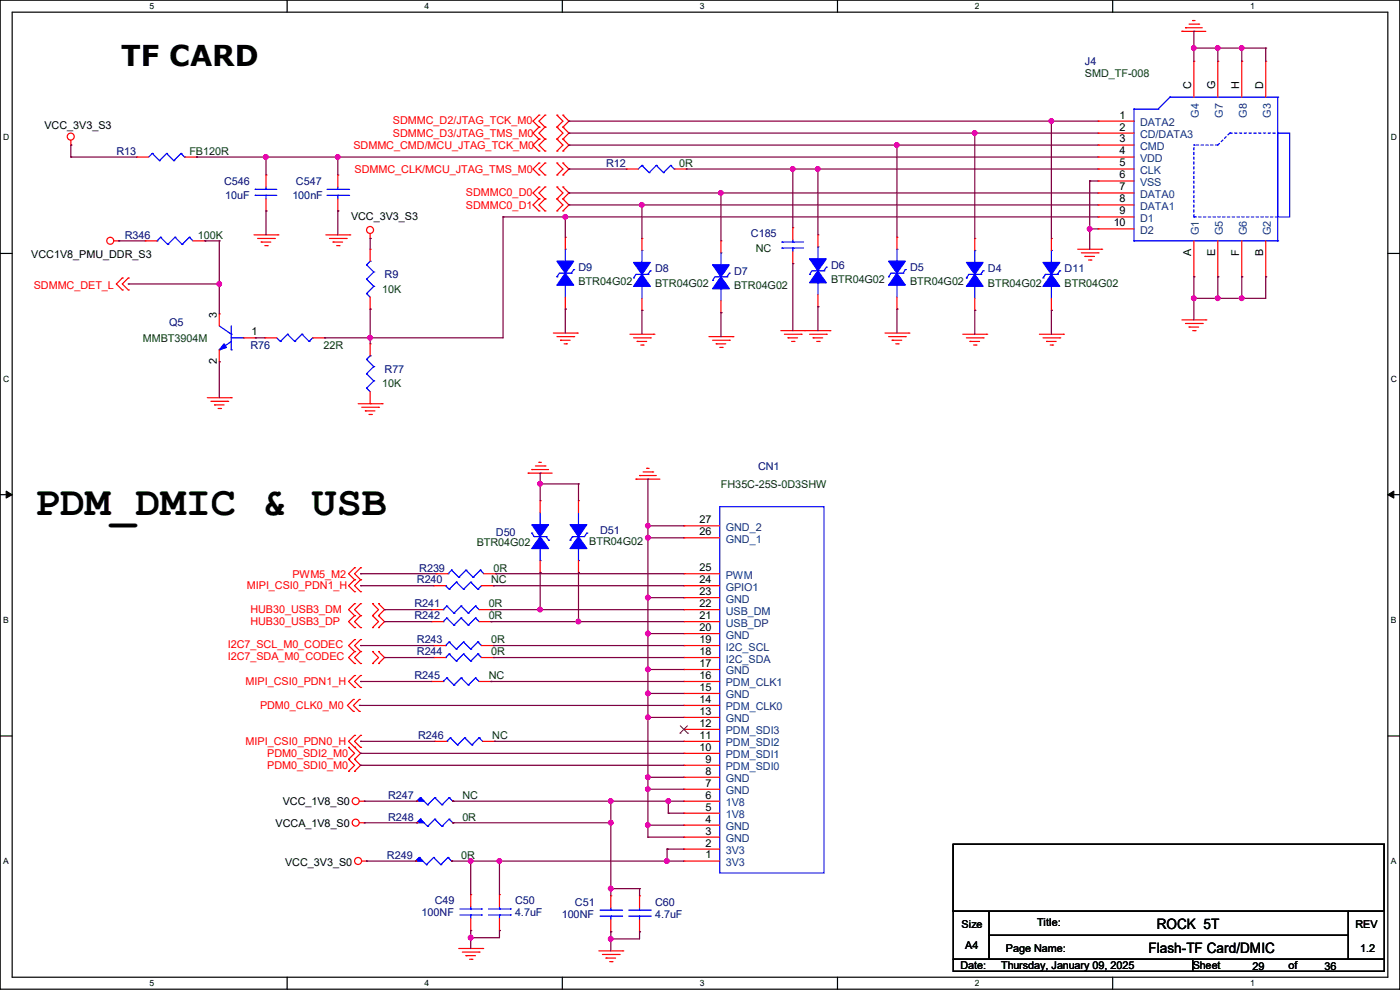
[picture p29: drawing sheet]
<svg xmlns="http://www.w3.org/2000/svg" width="297mm" height="210mm" viewBox="0 0 297 210" stroke-linecap="round" stroke-linejoin="round" font-family="sans-serif">
<defs><g id="words">
<text font-size="8.9" x="7.4" y="109.3">PDM_DMIC &amp; USB</text>
<text font-size="6.1" x="25.7" y="14">TF CARD</text>
<g font-size="3">
<text x="245.4" y="197.1">ROCK 5T</text>
<text x="243.6" y="202.2">Flash-TF Card/DMIC</text>
</g>
<g font-size="2.3" fill="#000080">
<text x="230.2" y="13.8">J4</text>
<text x="24.7" y="32.9">R13</text>
<text x="128.6" y="35.4">R12</text>
<text x="47.5" y="39.2">C546</text>
<text x="62.8" y="39.2">C547</text>
<text x="47.8" y="42.2">10uF</text>
<text x="62" y="42.2">100nF</text>
<text x="26.5" y="50.6">R346</text>
<text x="159.3" y="50.4">C185</text>
<text x="81.6" y="59">R9</text>
<text x="122.7" y="57.5">D9</text>
<text x="139" y="57.7">D8</text>
<text x="155.7" y="58.3">D7</text>
<text x="176.3" y="57">D6</text>
<text x="193.1" y="57.5">D5</text>
<text x="209.6" y="57.7">D4</text>
<text x="225.9" y="57.7">D11</text>
<text x="35.9" y="69.2">Q5</text>
<text x="53.1" y="74">R76</text>
<text x="81.6" y="79.1">R77</text>
<text x="160.8" y="99.7">CN1</text>
<text x="105.2" y="113.6">D50</text>
<text x="127.3" y="113.4">D51</text>
<text x="88.4" y="123.8">R240</text>
<text x="88.9" y="121.2">R239</text>
<text x="87.9" y="128.9">R241</text>
<text x="87.9" y="131.4">R242</text>
<text x="88.4" y="136.5">R243</text>
<text x="88.4" y="139">R244</text>
<text x="87.9" y="144.1">R245</text>
<text x="88.7" y="156.8">R246</text>
<text x="82.3" y="169.5">R247</text>
<text x="82.3" y="174.1">R248</text>
<text x="82.1" y="182.2">R249</text>
<text x="92.2" y="191.9">C49</text>
<text x="109.3" y="191.9">C50</text>
<text x="89.5" y="194.4">100NF</text>
<text x="109.3" y="194.4">4.7uF</text>
<text x="119.2" y="194.6">100NF</text>
<text x="122" y="192.1">C51</text>
<text x="139" y="192.1">C60</text>
<text x="139" y="194.6">4.7uF</text>
</g>
<g font-size="2.3" fill="#004000">
<text x="230.2" y="16.3">SMD_TF-008</text>
<text x="40.2" y="32.9">FB120R</text>
<text x="144.1" y="35.4">0R</text>
<text x="42" y="50.6">100K</text>
<text x="160.3" y="53.4">NC</text>
<text x="81.1" y="62.1">10K</text>
<text x="122.7" y="60.5">BTR04G02</text>
<text x="139" y="60.8">BTR04G02</text>
<text x="155.7" y="61.3">BTR04G02</text>
<text x="176.3" y="60">BTR04G02</text>
<text x="193.1" y="60.5">BTR04G02</text>
<text x="209.6" y="60.8">BTR04G02</text>
<text x="225.9" y="60.8">BTR04G02</text>
<text x="30.3" y="72.5">MMBT3904M</text>
<text x="68.6" y="74">22R</text>
<text x="81.1" y="82.1">10K</text>
<text x="153" y="103.5">FH35C-25S-0D3SHW</text>
<text x="101.1" y="115.9">BTR04G02</text>
<text x="125" y="115.7">BTR04G02</text>
<text x="104.2" y="123.8">NC</text>
<text x="104.7" y="121.2">0R</text>
<text x="103.7" y="128.9">0R</text>
<text x="103.7" y="131.4">0R</text>
<text x="104.2" y="136.5">0R</text>
<text x="104.2" y="139">0R</text>
<text x="103.7" y="144.1">NC</text>
<text x="104.4" y="156.8">NC</text>
<text x="98.1" y="169.5">NC</text>
<text x="98.1" y="174.1">0R</text>
<text x="97.8" y="182.2">0R</text>
</g>
<g font-size="2.3">
<text x="252.7" y="18.8" transform="rotate(-90 252.7 18.8)">C</text>
<text x="257.8" y="18.8" transform="rotate(-90 257.8 18.8)">G</text>
<text x="262.9" y="18.8" transform="rotate(-90 262.9 18.8)">H</text>
<text x="268" y="18.8" transform="rotate(-90 268 18.8)">D</text>
<text x="9.4" y="27.3">VCC_3V3_S3</text>
<text x="237.5" y="27.7">2</text>
<text x="237.5" y="25.1">1</text>
<text x="237.5" y="30.2">3</text>
<text x="237.5" y="32.8">4</text>
<text x="237.5" y="35.3">5</text>
<text x="237.5" y="37.8">6</text>
<text x="237.5" y="40.4">7</text>
<text x="74.5" y="46.6">VCC_3V3_S3</text>
<text x="237.5" y="42.9">8</text>
<text x="237.5" y="45.5">9</text>
<text x="236.3" y="48">10</text>
<text x="6.6" y="54.7">VCC1V8_PMU_DDR_S3</text>
<text x="252.7" y="54.4" transform="rotate(-90 252.7 54.4)">A</text>
<text x="257.8" y="54.4" transform="rotate(-90 257.8 54.4)">E</text>
<text x="262.9" y="54.3" transform="rotate(-90 262.9 54.3)">F</text>
<text x="268" y="54.4" transform="rotate(-90 268 54.4)">B</text>
<text x="46" y="67.4" transform="rotate(-90 46 67.4)">3</text>
<text x="53.4" y="71.1">1</text>
<text x="46" y="77.3" transform="rotate(-90 46 77.3)">2</text>
<text x="148.4" y="113.5">26</text>
<text x="148.4" y="111">27</text>
<text x="148.4" y="123.7">24</text>
<text x="148.4" y="121.2">25</text>
<text x="148.4" y="131.3">21</text>
<text x="148.4" y="128.8">22</text>
<text x="148.4" y="126.2">23</text>
<text x="148.4" y="136.4">19</text>
<text x="148.4" y="133.9">20</text>
<text x="148.4" y="141.5">17</text>
<text x="148.4" y="138.9">18</text>
<text x="148.4" y="149.1">14</text>
<text x="148.4" y="146.6">15</text>
<text x="148.4" y="144">16</text>
<text x="148.4" y="154.2">12</text>
<text x="148.4" y="151.6">13</text>
<text x="148.4" y="159.3">10</text>
<text x="148.4" y="156.7">11</text>
<text x="149.7" y="161.8">9</text>
<text x="149.7" y="166.9">7</text>
<text x="149.7" y="164.3">8</text>
<text x="60" y="170.8">VCC_1V8_S0</text>
<text x="149.7" y="172">5</text>
<text x="149.7" y="169.4">6</text>
<text x="58.5" y="175.3">VCCA_1V8_S0</text>
<text x="149.7" y="179.6">2</text>
<text x="149.7" y="177">3</text>
<text x="149.7" y="174.5">4</text>
<text x="60.5" y="183.7">VCC_3V3_S0</text>
<text x="149.7" y="182.1">1</text>
<text x="204" y="196.9">Size</text>
<text x="220" y="196.4">Title:</text>
<text x="287.6" y="196.9">REV</text>
<text x="204.8" y="201.3">A4</text>
<text x="213.4" y="202">Page Name:</text>
<text x="288.6" y="202">1.2</text>
<text x="203.8" y="205.6">Date:</text>
<text x="212.4" y="205.6">Thursday, January 09, 2025</text>
<text x="253" y="205.6">Sheet</text>
<text x="265.7" y="205.8">29</text>
<text x="273.3" y="205.6">of</text>
<text x="281" y="205.8">36</text>
</g>
<g font-size="2.3" fill="#f00">
<text x="83.4" y="26.2">SDMMC_D2/JTAG_TCK_M0</text>
<text x="83.4" y="29">SDMMC_D3/JTAG_TMS_M0</text>
<text x="75" y="31.6">SDMMC_CMD/MCU_JTAG_TCK_M0</text>
<text x="75.2" y="36.7">SDMMC_CLK/MCU_JTAG_TMS_M0</text>
<text x="98.8" y="41.5">SDMMC0_D0</text>
<text x="98.8" y="44.3">SDMMC0_D1</text>
<text x="7.2" y="61.3">SDMMC_DET_L</text>
<text x="52.4" y="125.1">MIPI_CSI0_PDN1_H</text>
<text x="62" y="122.5">PWM5_M2</text>
<text x="53.1" y="130.1">HUB30_USB3_DM</text>
<text x="48.3" y="137.5">I2C7_SCL_M0_CODEC</text>
<text x="53.1" y="132.7">HUB30_USB3_DP</text>
<text x="48.3" y="140">I2C7_SDA_M0_CODEC</text>
<text x="52.1" y="145.4">MIPI_CSI0_PDN1_H</text>
<text x="55.2" y="150.5">PDM0_CLK0_M0</text>
<text x="52.1" y="158.1">MIPI_CSI0_PDN0_H</text>
<text x="56.7" y="160.6">PDM0_SDI2_M0</text>
<text x="56.7" y="163.2">PDM0_SDI0_M0</text>
</g>
<g font-size="2.3" fill="#004080">
<text x="241.9" y="29.3">CD/DATA3</text>
<text x="241.9" y="26.8">DATA2</text>
<text x="254.3" y="24.9" transform="rotate(-90 254.3 24.9)">G4</text>
<text x="259.4" y="24.9" transform="rotate(-90 259.4 24.9)">G7</text>
<text x="264.5" y="24.9" transform="rotate(-90 264.5 24.9)">G8</text>
<text x="269.6" y="24.9" transform="rotate(-90 269.6 24.9)">G3</text>
<text x="241.9" y="31.8">CMD</text>
<text x="241.9" y="34.4">VDD</text>
<text x="241.9" y="36.9">CLK</text>
<text x="241.9" y="39.5">VSS</text>
<text x="241.9" y="42">DATA0</text>
<text x="241.9" y="44.5">DATA1</text>
<text x="241.9" y="47.1">D1</text>
<text x="241.9" y="49.6">D2</text>
<text x="254.3" y="49.8" transform="rotate(-90 254.3 49.8)">G1</text>
<text x="259.4" y="49.8" transform="rotate(-90 259.4 49.8)">G5</text>
<text x="264.5" y="49.8" transform="rotate(-90 264.5 49.8)">G6</text>
<text x="269.6" y="49.8" transform="rotate(-90 269.6 49.8)">G2</text>
<text x="154" y="112.6">GND_2</text>
<text x="154" y="115.1">GND_1</text>
<text x="154" y="125.3">GPIO1</text>
<text x="154" y="122.8">PWM</text>
<text x="154" y="130.4">USB_DM</text>
<text x="154" y="127.8">GND</text>
<text x="154" y="135.5">GND</text>
<text x="154" y="132.9">USB_DP</text>
<text x="154" y="143.1">GND</text>
<text x="154" y="140.5">I2C_SDA</text>
<text x="154" y="138">I2C_SCL</text>
<text x="154" y="148.2">GND</text>
<text x="154" y="145.6">PDM_CLK1</text>
<text x="154" y="155.8">PDM_SDI3</text>
<text x="154" y="153.2">GND</text>
<text x="154" y="150.7">PDM_CLK0</text>
<text x="154" y="160.9">PDM_SDI1</text>
<text x="154" y="158.3">PDM_SDI2</text>
<text x="154" y="165.9">GND</text>
<text x="154" y="163.4">PDM_SDI0</text>
<text x="154" y="173.6">1V8</text>
<text x="154" y="171">1V8</text>
<text x="154" y="168.5">GND</text>
<text x="154" y="178.6">GND</text>
<text x="154" y="176.1">GND</text>
<text x="154" y="183.7">3V3</text>
<text x="154" y="181.2">3V3</text>
</g>
<g font-size="1.8">
<text x="31.7" y="1.9">5</text>
<text x="90.1" y="1.9">4</text>
<text x="148.5" y="1.9">3</text>
<text x="206.8" y="1.9">2</text>
<text x="265.2" y="1.9">1</text>
<text x=".7" y="29.8">D</text>
<text x="295.1" y="29.8">D</text>
<text x=".7" y="80.9">C</text>
<text x="295.1" y="80.9">C</text>
<text x=".7" y="132.1">B</text>
<text x="295.1" y="132.1">B</text>
<text x=".7" y="183.3">A</text>
<text x="295.1" y="183.3">A</text>
<text x="31.7" y="209.2">5</text>
<text x="90.1" y="209.2">4</text>
<text x="148.5" y="209.2">3</text>
<text x="206.8" y="209.2">2</text>
<text x="265.2" y="209.2">1</text>
</g>
</g></defs>
<path d="M0 0h297v209.8h-297zM2.6 2.6h291.8v204.7h-291.8z" fill="none" stroke="#000" stroke-width=".25"/>
<g fill="#fff">
<path d="M31.7 .3h1v2h-1z"/>
<path d="M31.7 207.6h1v1.9h-1z"/>
</g>
<path d="M60.9 0v2.6M60.9 207.3v2.5" fill="none" stroke="#000" stroke-width=".25"/>
<g fill="#fff">
<path d="M90.1 .3h1v2h-1z"/>
<path d="M90.1 207.6h1v1.9h-1z"/>
</g>
<path d="M119.3 0v2.6M119.3 207.3v2.5" fill="none" stroke="#000" stroke-width=".25"/>
<g fill="#fff">
<path d="M148.5 .3h.9v2h-.9z"/>
<path d="M148.5 207.6h.9v1.9h-.9z"/>
</g>
<path d="M177.7 0v2.6M177.7 207.3v2.5" fill="none" stroke="#000" stroke-width=".25"/>
<g fill="#fff">
<path d="M206.8 .3h1v2h-1z"/>
<path d="M206.8 207.6h1v1.9h-1z"/>
</g>
<path d="M236.1 0v2.6M236.1 207.3v2.5" fill="none" stroke="#000" stroke-width=".25"/>
<g fill="#fff">
<path d="M265.2 .3h1v2h-1z"/>
<path d="M265.2 207.6h1v1.9h-1z"/>
<path d="M.7 28.2h1.2v1.9h-1.2z"/>
<path d="M295.1 28.2h1.2v1.9h-1.2z"/>
<path d="M.7 79.3h1.2v2h-1.2z"/>
<path d="M295.1 79.3h1.2v2h-1.2z"/>
</g>
<path d="M0 53.8h2.6M294.4 53.8h2.6" fill="none" stroke="#000" stroke-width=".25"/>
<g fill="#fff">
<path d="M.7 130.5h1.2v2h-1.2z"/>
<path d="M295.1 130.5h1.1v2h-1.1z"/>
</g>
<path d="M0 104.9h2.6M294.4 104.9h2.6" fill="none" stroke="#000" stroke-width=".25"/>
<path d="M1.3 104.2l1.3 .7-1.3 .8zM294.4 104.9l1.3-.7v1.5z" fill="#000" stroke="#000" stroke-width=".21"/>
<g fill="#fff">
<path d="M.7 181.7h1.2v2h-1.2z"/>
<path d="M295.1 181.7h1.1v2h-1.1z"/>
</g>
<path d="M0 156.1h2.6M294.4 156.1h2.6M202.2 179.1h91.5v14.2h-91.5zM202.2 193.3h7.6v10.2h-7.6zM209.8 193.3h76.2v5.1h-76.2zM209.8 198.4h76.2v5.1h-76.2zM286 193.3h7.7v10.2h-7.7zM202.2 203.5h50.8v2.5h-50.8zM253 203.5h40.7v2.5h-40.7z" fill="none" stroke="#000" stroke-width=".25"/>
<g fill="none" stroke="#f00" stroke-width=".25">
<path d="M250.7 6.6h.1M250.7 6.6h5.1M251.5 5.9h.1M251.5 5.9h3.6M252.3 5.1h2M253 4.4h.1M253 4.4h.5M253.3 13h.1M253.3 13v7.6M254.3 5.1h.1M258.4 13h.1M258.4 13v7.6"/>
<path d="M263.4 13h.1M263.4 13v7.6M268.5 13h.1M268.5 13v7.6M15 30.8h.1M15 29.8v1M29 33.3h.1M29 33.3h2.5M39.2 33.3h2.5M41.7 33.3h.1M56.4 37.1h.1M56.4 37.1v2.6"/>
<path d="M71.7 37.1h.1M71.7 37.1v2.6M114.3 27h.1M114.3 24.4h.1M114.3 29.5h.1M114.3 32h.1M114.3 37.1h.1M114.3 34.6h.1M114.3 39.7h.1M114.3 24.4l-1.2 1.3 1.2 1.3M114.3 34.6l-1.2 1.3 1.2 1.2M114.3 27l-1.2 1.2 1.2 1.3"/>
<path d="M114.3 29.5l-1.2 1.3 1.2 1.2M114.3 39.7l-1.2 1.2 1.2 1.3M115.6 27h.1M115.6 24.4h.1M115.6 29.5h.1M115.6 32h.1M115.6 37.1h.1M115.6 34.6h.1M115.6 39.7h.1M115.6 29.5l-1.3 1.3 1.3 1.2M115.6 24.4l-1.3 1.3 1.3 1.3M115.6 27l-1.3 1.2 1.3 1.3"/>
<path d="M115.6 34.6l-1.3 1.3 1.3 1.2M115.6 39.7l-1.3 1.2 1.3 1.3M118.2 27h.1M118.2 24.4h.1M118.2 29.5h.1M118.2 32h.1M118.2 37.1h.1M118.2 34.6h.1M118.2 39.7h.1M118.2 24.4l1.2 1.3-1.2 1.3M118.2 29.5l1.2 1.3-1.2 1.2M118.2 27l1.2 1.2-1.2 1.3"/>
<path d="M118.2 34.6l1.2 1.3-1.2 1.2M118.2 39.7l1.2 1.2-1.2 1.3M119.4 24.4h.1M119.4 27h.1M119.4 29.5h.1M119.4 32h.1M119.4 34.6h.1M119.4 37.1h.1M119.4 39.7h.1M119.4 24.4l1.3 1.3-1.3 1.3M119.4 27l1.3 1.2-1.3 1.3M119.4 34.6l1.3 1.3-1.3 1.2"/>
<path d="M119.4 29.5l1.3 1.3-1.3 1.2M119.4 39.7l1.3 1.2-1.3 1.3M132.9 35.9h.1M132.9 35.9h2.5M143 35.9h2.6M145.6 35.9h.1M233 28.2h.1M233 30.8h.1M233 33.3h.1M233 35.9h.1M233 38.4h.1M233 25.7h.1"/>
<path d="M233 28.2h7.6M233 30.8h7.6M233 33.3h7.6M233 35.9h7.6M233 38.4h7.6M233 25.7h7.6M24.2 51.1h1M25.2 51.1h.1M26 59h.1M26 59l-1.3 1.2 1.3 1.3M27.2 59h.1M27.2 59l-1.2 1.2 1.2 1.3"/>
<path d="M30.8 51.1h.1M30.8 51.1h2.5M40.9 51.1h2.6M43.5 51.1h.1M53.9 49.8h5.1M54.7 50.6h3.5M55.4 51.4h.1M55.4 51.4h2M56.2 52.1h.5M56.4 44.7h.1M56.4 42.2v2.5M56.7 52.1h.1"/>
<path d="M58.2 50.6h.1M59 49.8h.1M69.1 49.8h5.1M69.9 50.6h3.5M70.7 51.4h.1M70.7 51.4h2M71.4 52.1h.5M71.7 44.7h.1M71.7 42.2v2.5M71.9 52.1h.1M73.4 50.6h.1M74.2 49.8h.1"/>
<path d="M78.5 50.6h.1M78.5 52.9h.1M78.5 49.6v1M78.5 52.9v2.5M114.3 42.2h.1M114.3 44.7h.1M114.3 42.2l-1.2 1.3 1.2 1.2M115.6 42.2h.1M115.6 44.7h.1M115.6 42.2l-1.3 1.3 1.3 1.2M118.2 42.2h.1M118.2 44.7h.1"/>
<path d="M118.2 42.2l1.2 1.3-1.2 1.2M119.4 42.2h.1M119.4 44.7h.1M119.4 42.2l1.3 1.3-1.3 1.2M119.9 50.3h.1M119.9 50.3v2.6M136.2 50.6h.1M136.2 50.6v2.5M153 51.1h.1M153 51.1v2.5M168.2 48.3h.1M168.2 55.9h.1"/>
<path d="M168.2 48.3v2.5M168.2 53.4v2.5M173.5 49.8h.1M173.5 49.8v2.6M190.3 50.3h.1M190.3 50.3v2.6M206.8 50.6h.1M206.8 50.6v2.5M223.1 50.6h.1M223.1 50.6v2.5M228.6 52.9h5.1M229.4 53.6h3.6"/>
<path d="M230.2 54.4h.1M230.2 54.4h2M230.9 55.2h.5M231.4 55.2h.1M233 53.6h.1M233 40.9h.1M233 43.5h.1M233 46h.1M233 48.6h.1M233 40.9h7.6M233 43.5h7.6M233 46h7.6"/>
<path d="M233 48.6h7.6M233.7 52.9h.1M253.3 58.7h.1M253.3 51.1v7.6M258.4 58.7h.1M258.4 51.1v7.6M263.4 58.7h.1M263.4 51.1v7.6M268.5 58.7h.1M268.5 51.1v7.6M26 61.5h.1M27.2 61.5h.1"/>
<path d="M46.5 76.8h.1M46.5 66.6h.1M46.5 66.6v2.5M46.5 74.2v2.6M51.6 71.7h2.5M54.1 71.7h.1M56.2 71.7h.1M56.2 71.7h2.5M66.3 71.7h2.6M68.9 71.7h.1M78.5 65.6h.1M78.5 72.9h.1"/>
<path d="M78.5 63v2.6M78.5 72.9v2.6M117.4 70.7h5.1M118.2 71.4h3.5M118.9 72.2h.1M118.9 72.2h2M119.7 72.9h.5M119.9 65.6h.1M119.9 63v2.6M120.2 72.9h.1M121.7 71.4h.1M122.5 70.7h.1"/>
<path d="M133.6 70.9h5.1M134.4 71.7h3.6M135.2 72.4h.1M135.2 72.4h2M135.9 73.2h.5M136.2 65.8h.1M136.2 63.3v2.5M136.4 73.2h.1M138 71.7h.1M138.7 70.9h.1M150.4 71.4h5.1M151.2 72.2h3.5"/>
<path d="M151.9 72.9h.1M151.9 72.9h2.1M152.7 73.7h.5M153 66.3h.1M153 63.8v2.5M153.2 73.7h.1M154.7 72.2h.1M155.5 71.4h.1M165.7 70.1h5M166.4 70.9h3.6M167.2 71.7h.1M167.2 71.7h2"/>
<path d="M167.9 72.4h.5M168.4 72.4h.1M170 70.9h.1M170.7 70.1h.1M171 70.1h5.1M171.7 70.9h3.6M172.5 71.7h.1M172.5 71.7h2M173.3 72.4h.5M173.5 65.1h.1M173.5 62.5v2.6M173.8 72.4h.1"/>
<path d="M175.3 70.9h.1M176.1 70.1h.1M187.7 70.7h5.1M188.5 71.4h3.6M189.3 72.2h.1M189.3 72.2h2M190 72.9h.5M190.3 65.6h.1M190.3 63v2.6M190.5 72.9h.1M192.1 71.4h.1M192.8 70.7h.1"/>
<path d="M204.3 70.9h5M205 71.7h3.6M205.8 72.4h.1M205.8 72.4h2M206.5 73.2h.6M206.8 65.8h.1M206.8 63.3v2.5M207.1 73.2h.1M208.6 71.7h.1M209.3 70.9h.1M220.5 70.9h5.1M221.3 71.7h3.5"/>
<path d="M222 72.4h.1M222 72.4h2.1M222.8 73.2h.5M223.1 65.8h.1M223.1 63.3v2.5M223.3 73.2h.1M224.8 71.7h.1M225.6 70.9h.1M250.7 67.9h5.1M251.5 68.6h3.6M252.3 69.4h.1M252.3 69.4h2"/>
<path d="M253 70.1h.5M253.5 70.1h.1M255.1 68.6h.1M255.8 67.9h.1M44 84.4h5.1M44.7 85.1h3.6M45.5 85.9h.1M45.5 85.9h2M46.3 86.7h.5M46.8 86.7h.1M48.3 85.1h.1M49.1 84.4h.1"/>
<path d="M76 85.6h5.1M76.8 86.4h3.5M77.5 87.2h.1M77.5 87.2h2M78.3 87.9h.5M78.5 85.6h.1M78.5 83.1v2.5M78.8 87.9h.1M80.3 86.4h.1M81.1 85.6h.1M112.8 99.6h.1M112.8 99.6h3.6"/>
<path d="M113.6 98.8h2M114.3 98.1h.1M114.3 98.1h.6M115.6 98.8h.1M137.2 99.4h.1M137.2 99.4h.5M112.1 100.4h.1M112.1 100.4h5M114.6 106.2h.1M114.6 106.2v2.6M114.6 118.9v2.6M122.7 106.2h.1"/>
<path d="M122.7 106.2v2.6M122.7 118.9v2.6M134.9 101.6h.1M134.9 101.6h5.1M135.7 100.9h.1M135.7 100.9h3.5M136.4 100.1h2.1M138.5 100.1h.1M145.1 114.1h.1M145.1 111.5h.1M145.1 114.1h7.6M145.1 111.5h7.6"/>
<path d="M75.2 123h.1M75.2 120.4h.1M75.2 125.5h.1M75.2 138.2h.1M75.2 135.7h.1M75.2 130.6h.1M75.2 133.1h.1M75.2 128.1h.1M75.2 120.4l-1.2 1.3 1.2 1.3M75.2 123l-1.2 1.2 1.2 1.3M75.2 135.7l-1.2 1.2 1.2 1.3M75.2 130.6l-1.2 1.3 1.2 1.2"/>
<path d="M75.2 138.2l-1.2 1.3 1.2 1.3M75.2 128.1l-1.2 1.2 1.2 1.3M76.5 123h.1M76.5 120.4h.1M76.5 125.5h.1M76.5 138.2h.1M76.5 135.7h.1M76.5 130.6h.1M76.5 133.1h.1M76.5 128.1h.1M76.5 120.4l-1.3 1.3 1.3 1.3M76.5 123l-1.3 1.2 1.3 1.3"/>
<path d="M76.5 135.7l-1.3 1.2 1.3 1.3M76.5 138.2l-1.3 1.3 1.3 1.3M76.5 130.6l-1.3 1.3 1.3 1.2M76.5 128.1l-1.3 1.2 1.3 1.3M79 138.2h.1M79 130.6h.1M79 133.1h.1M79 128.1h.1M79 128.1l1.3 1.2-1.3 1.3M79 130.6l1.3 1.3-1.3 1.2M79 138.2l1.3 1.3-1.3 1.3M80.3 138.2h.1"/>
<path d="M80.3 133.1h.1M80.3 130.6h.1M80.3 128.1h.1M80.3 130.6l1.3 1.3-1.3 1.2M80.3 128.1l1.3 1.2-1.3 1.3M80.3 138.2l1.3 1.3-1.3 1.3M91.5 129.3h.1M91.5 131.9h.1M91.5 129.3h2.5M91.5 131.9h2.5M92 124.2h.1M92 136.9h.1"/>
<path d="M92 139.5h.1M92 124.2h2.5M92 136.9h2.5M92 139.5h2.5M92.5 121.7h.1M92.5 121.7h2.5M101.6 129.3h2.6M101.6 131.9h2.6M102.2 124.2h2.5M102.2 136.9h2.5M102.2 139.5h2.5M102.7 121.7h2.5"/>
<path d="M104.2 129.3h.1M104.2 131.9h.1M104.7 124.2h.1M104.7 136.9h.1M104.7 139.5h.1M105.2 121.7h.1M114.6 121.5h.1M122.7 121.5h.1M145.1 139.5h.1M145.1 136.9h.1M145.1 124.2h.1M145.1 121.7h.1"/>
<path d="M145.1 134.4h.1M145.1 131.9h.1M145.1 129.3h.1M145.1 126.8h.1M145.1 129.3h7.6M145.1 121.7h7.6M145.1 124.2h7.6M145.1 136.9h7.6M145.1 139.5h7.6M145.1 134.4h7.6M145.1 131.9h7.6M145.1 126.8h7.6"/>
<path d="M74 158.5h.1M74 158.5l1.2 1.3-1.2 1.3M75 150.9h.1M75 148.4h.1M75 148.4l-1.3 1.2 1.3 1.3M75.2 140.8h.1M75.2 145.8h.1M75.2 143.3h.1M75.2 158.5h.1M75.2 156h.1M75.2 143.3l-1.2 1.3 1.2 1.2M75.2 156l-1.2 1.3 2.5 2.5-1.3 1.3"/>
<path d="M76.2 150.9h.1M76.2 148.4h.1M76.2 148.4l-1.2 1.2 1.2 1.3M76.5 140.8h.1M76.5 145.8h.1M76.5 143.3h.1M76.5 158.5h.1M76.5 156h.1M76.5 143.3l-1.3 1.3 1.3 1.2M76.5 156l-1.3 1.3 1.3 1.2M79 140.8h.1M80.3 140.8h.1"/>
<path d="M91.5 144.6h.1M91.5 144.6h2.5M92.2 157.3h.1M92.2 157.3h2.6M101.6 144.6h2.6M102.4 157.3h2.5M104.2 144.6h.1M104.9 157.3h.1M145.1 159.8h.1M145.1 157.3h.1M145.1 154.7h.1M145.1 152.2h.1"/>
<path d="M145.1 149.6h.1M145.1 147.1h.1M145.1 144.6h.1M145.1 142h.1M145.1 159.8h7.6M145.1 157.3h7.6M145.1 154.7h7.6M145.1 152.2h7.6M145.1 149.6h7.6M145.1 147.1h7.6M145.1 144.6h7.6M145.1 142h7.6"/>
<path d="M74 163.6h.1M74 161.1h.1M74 161.1l1.2 1.2-1.2 1.3M75.2 161.1h.1M75.2 163.6h.1M75.2 161.1l1.3 1.2-1.3 1.3M76.2 170h1.1M76.2 174.5h1.1M77.3 170h.1M77.3 174.5h.1M88.4 170h.1M88.4 174.5h.1"/>
<path d="M96.1 170h.1M96.1 174.5h.1M145.1 177.6h.1M145.1 175h.1M145.1 172.5h.1M145.1 170h.1M145.1 167.4h.1M145.1 164.9h.1M145.1 162.3h.1M145.1 170h7.6M145.1 177.6h7.6M145.1 175h7.6"/>
<path d="M145.1 172.5h7.6M145.1 167.4h7.6M145.1 164.9h7.6M145.1 162.3h7.6M76.8 182.7h1M77.8 182.7h.1M88.2 182.7h.1M95.8 182.7h.1M99.9 189.8h.1M99.9 197.4h.1M99.9 189.8v2.5M99.9 194.9v2.5"/>
<path d="M106 189.8h.1M106 197.4h.1M106 189.8v2.5M106 194.9v2.5M129.6 190h.1M129.6 197.7h.1M129.6 190v2.6M129.6 195.1v2.6M135.7 190h.1M135.7 197.7h.1M135.7 190v2.6M135.7 195.1v2.6"/>
<path d="M145.1 182.7h.1M145.1 180.1h.1M145.1 182.7h7.6M145.1 180.1h7.6M97.3 201.2h5.1M98.1 202h3.5M98.8 202.7h.1M98.8 202.7h2.1M99.6 203.5h.5M100.1 203.5h.1M101.6 202h.1M102.4 201.2h.1"/>
<path d="M127 201.7h5.1M127.8 202.5h3.6M128.6 203.2h.1M128.6 203.2h2M129.3 204h.5M129.8 204h.1M131.4 202.5h.1M132.1 201.7h.1"/>
<circle cx="15" cy="29" r=".74"/>
<circle cx="23.4" cy="51.1" r=".74"/>
<circle cx="78.5" cy="48.8" r=".74"/>
<circle cx="75.5" cy="174.5" r=".74"/>
<circle cx="75.5" cy="169.9" r=".74"/>
<circle cx="76" cy="182.6" r=".74"/>
</g>
<g fill="none" stroke="#00f" stroke-width=".25">
<path d="M32.3 32.6h.1M32.3 32.6l-.8 .7M32.3 32.6l1.5 1.5M33.8 34.1h.1M35.3 32.6h.1M35.3 32.6l-1.5 1.5M35.3 32.6l1.6 1.5M36.9 34.1h.1M38.4 32.6h.1M38.4 32.6l-1.5 1.5M38.4 32.6l.8 .7M39.2 33.3h.1"/>
<path d="M56.4 39.7v.5M71.7 39.7v.5M136.2 35.1h.1M136.2 35.1l-.8 .8M136.2 35.1l1.5 1.5M137.7 36.6h.1M139.2 35.1h.1M139.2 35.1l-1.5 1.5M139.2 35.1l1.6 1.5M140.8 36.6h.1M142.3 35.1h.1M142.3 35.1l-1.5 1.5"/>
<path d="M142.3 35.1l.7 .8M143 35.9h.1M240.6 23.2h.1M240.6 23.2v27.9M240.6 23.2h5.1M245.7 23.2h.1M248.2 20.6h.1M248.2 20.6h22.9M248.2 20.6l-2.5 2.6M271.1 28.2h2.5v17.8h-2.5zM271.1 20.6h.1M271.1 20.6v30.5"/>
<path d="M33.3 51.1h.1M34.1 50.3h.1M34.1 50.3l1.5 1.6M34.1 50.3l-.8 .8M35.6 51.9h.1M37.1 50.3h.1M37.1 50.3l1.6 1.6M37.1 50.3l-1.5 1.6M38.7 51.9h.1M40.2 50.3h.1M40.2 50.3l.7 .8M40.2 50.3l-1.5 1.6"/>
<path d="M54.1 41.4h.1M54.1 40.2h.1M54.1 41.4h4.6M54.1 40.2h4.6M56.4 40.2h.1M56.4 41.4h.1M56.4 41.4v.8M69.4 41.4h4.6M69.4 40.2h4.6M71.7 40.2h.1M71.7 41.4h.1M71.7 41.4v.8"/>
<path d="M74 41.4h.1M74 40.2h.1M77.8 59.2h.1M77.8 56.2h.1M77.8 59.2l1.5 1.5M77.8 56.2l1.5 1.5M78.5 55.4h.1M78.5 55.4l-.7 .8M79.3 57.7h.1M79.3 57.7l-1.5 1.5M118.2 58.7h.1M119.9 52.9h.1"/>
<path d="M119.9 52.9v2.5M121.2 58h.1M121.2 58h-2.5l-.5 .7M121.7 57.2h.1M121.7 57.2l-.5 .8M134.4 59h.1M136.2 53.1h.1M136.2 53.1v2.6M137.5 58.2h.1M137.5 58.2h-2.6l-.5 .8M138 57.4h.1M138 57.4l-.5 .8"/>
<path d="M151.2 59.5h.1M153 53.6h.1M153 53.6v2.6M154.2 58.7h.1M154.2 58.7h-2.5l-.5 .8M154.7 58h.1M154.7 58l-.5 .7M165.9 52.6h.1M165.9 51.4h.1M165.9 52.6h4.6M165.9 51.4h4.6M168.2 51.4h.1"/>
<path d="M168.2 52.6h.1M168.2 50.8v.6M168.2 52.6v.8M171.7 58.2h.1M173.5 60h.1M173.5 52.4h.1M173.5 52.4v2.5M173.5 60v2.5M174.8 57.4h.1M174.8 57.4h-2.5l-.6 .8M175.3 56.7h.1M175.3 56.7l-.5 .7"/>
<path d="M188.5 58.7h.1M190.3 52.9h.1M190.3 52.9v2.5M191.6 58h.1M191.6 58h-2.6l-.5 .7M192.1 57.2h.1M192.1 57.2l-.5 .8M205 59h.1M206.8 53.1h.1M206.8 53.1v2.6M208.1 58.2h.1M208.1 58.2h-2.6l-.5 .8"/>
<path d="M208.6 57.4h.1M208.6 57.4l-.5 .8M221.3 59h.1M223.1 53.1h.1M223.1 53.1v2.6M224.3 58.2h.1M224.3 58.2h-2.5l-.5 .8M224.8 57.4h.1M224.8 57.4l-.5 .8M240.6 51.1h.1M240.6 51.1h30.5M271.1 51.1h.1"/>
<path d="M46.5 74.2h.1M46.5 69.1l2.6 1.8M49.1 70.9h.1M49.1 74.2h.1M49.1 72.4l-2.6 1.8M49.1 69.1v5.1M49.1 71.7h2.5M51.6 71.7h.1M58.7 71.7l.8 .7M59.5 72.4h.1M61 70.9h.1M61 70.9l-1.5 1.5"/>
<path d="M61 70.9l1.5 1.5M62.5 72.4h.1M64.1 70.9h.1M64.1 70.9l-1.6 1.5M64.1 70.9l1.5 1.5M65.6 72.4h.1M66.3 71.7h.1M66.3 71.7l-.7 .7M77.8 62.3h.1M77.8 79.3h.1M77.8 76.2h.1M77.8 62.3l.7 .7"/>
<path d="M77.8 79.3l1.5 1.5M77.8 76.2l1.5 1.6M78.5 75.5h.1M78.5 75.5l-.7 .7M79.3 60.7h.1M79.3 77.8h.1M79.3 60.7l-1.5 1.6M79.3 77.8l-1.5 1.5M119.9 60.5h.1M119.9 60.5v2.5M136.2 60.7h.1M136.2 60.7v2.6"/>
<path d="M153 61.3h.1M153 61.3v2.5M190.3 60.5h.1M190.3 60.5v2.5M206.8 60.7h.1M206.8 60.7v2.6M223.1 60.7h.1M223.1 60.7v2.6M77.8 82.3h.1M77.8 82.3l.7 .8M79.3 80.8h.1M79.3 80.8l-1.5 1.5"/>
<path d="M112.8 113.1h.1M112.8 113.1l.5 .7h2.6M114.6 111.3h.1M114.6 118.9h.1M114.6 108.8v2.5M114.6 116.4v2.5M115.9 113.8h.1M115.9 113.8l.5 .8M116.4 114.6h.1M120.9 114.6h.1M121.5 113.8h.1M121.5 113.8l-.6 .8"/>
<path d="M122.7 111.3h.1M122.7 118.9h.1M122.7 108.8v2.5M122.7 116.4v2.5M124.5 113.1h.1M124.5 113.1l-.5 .7h-2.5M152.7 107.5h22.1v77.7h-22.1zM94 129.3h.1M94 131.9h.1M94.5 124.2h.1M94.5 136.9h.1M94.5 139.5h.1"/>
<path d="M94.5 124.2l.8 .8M94.8 128.6h.1M94.8 131.1h.1M94.8 128.6l1.5 1.5M94.8 128.6l-.8 .7M94.8 131.1l1.5 1.5M94.8 131.1l-.8 .8M95 121.7h.1M95.3 125h.1M95.3 136.2h.1M95.3 138.7h.1M95.3 136.2l1.5 1.5"/>
<path d="M95.3 136.2l-.8 .7M95.3 138.7l1.5 1.6M95.3 138.7l-.8 .8M95.8 120.9h.1M95.8 120.9l1.5 1.6M95.8 120.9l-.8 .8M96.3 130.1h.1M96.3 132.6h.1M96.8 123.5h.1M96.8 137.7h.1M96.8 123.5l1.5 1.5M96.8 123.5l-1.5 1.5"/>
<path d="M97.3 122.5h.1M97.8 128.6h.1M97.8 131.1h.1M97.8 128.6l1.6 1.5M97.8 128.6l-1.5 1.5M97.8 131.1l1.6 1.5M97.8 131.1l-1.5 1.5M98.3 125h.1M98.3 136.2h.1M98.3 138.7h.1M98.3 136.2l1.6 1.5M98.3 136.2l-1.5 1.5"/>
<path d="M98.3 138.7l1.6 1.6M98.3 138.7l-1.5 1.6M98.8 120.9h.1M98.8 120.9l1.6 1.6M98.8 120.9l-1.5 1.6M99.4 130.1h.1M99.4 132.6h.1M99.9 123.5h.1M99.9 137.7h.1M99.9 123.5l-1.6 1.5M99.9 123.5l1.5 1.5M100.4 122.5h.1"/>
<path d="M100.9 128.6h.1M100.9 131.1h.1M100.9 128.6l.7 .7M100.9 128.6l-1.5 1.5M100.9 131.1l.7 .8M100.9 131.1l-1.5 1.5M101.4 125h.1M101.4 136.2h.1M101.4 138.7h.1M101.4 136.2l.8 .7M101.4 136.2l-1.5 1.5M101.4 138.7l.8 .8"/>
<path d="M101.4 138.7l-1.5 1.6M101.9 120.9h.1M101.9 120.9l.8 .8M101.9 120.9l-1.5 1.6M102.2 124.2l-.8 .8M94 144.6h.1M94.8 143.8h.1M94.8 157.3h.1M94.8 143.8l1.5 1.5M94.8 143.8l-.8 .8M95.5 156.5h.1M95.5 156.5l1.6 1.5"/>
<path d="M95.5 156.5l-.7 .8M96.3 145.3h.1M96.8 140.3h.1M97.1 158h.1M97.8 143.8h.1M97.8 143.8l1.6 1.5M97.8 143.8l-1.5 1.5M98.6 156.5h.1M98.6 156.5l1.5 1.5M98.6 156.5l-1.5 1.5M99.4 145.3h.1M99.9 140.3h.1"/>
<path d="M100.1 158h.1M100.9 143.8h.1M100.9 143.8l.7 .8M100.9 143.8l-1.5 1.5M101.6 156.5h.1M101.6 156.5l.8 .8M101.6 156.5l-1.5 1.5M89.2 169.2h.1M89.2 173.8h.1M89.2 169.2l-.8 .8M89.2 169.2l1.5 1.5M89.2 173.8l-.8 .7"/>
<path d="M89.2 173.8l1.5 1.5M90.7 170.7h.1M90.7 175.3h.1M92.2 169.2h.1M92.2 173.8h.1M92.2 169.2l-1.5 1.5M92.2 169.2l1.6 1.5M92.2 173.8l-1.5 1.5M92.2 173.8l1.6 1.5M93.8 170.7h.1M93.8 175.3h.1M95.3 169.2h.1"/>
<path d="M95.3 173.8h.1M95.3 169.2l-1.5 1.5M95.3 169.2l.8 .8M95.3 173.8l-1.5 1.5M95.3 173.8l.8 .7M96.1 170h.1M96.1 174.5h.1M88.9 181.9h.1M88.9 181.9l-.7 .8M88.9 181.9l1.6 1.5M90.5 183.4h.1M92 181.9h.1"/>
<path d="M92 181.9l-1.5 1.5M92 181.9l1.5 1.5M93.5 183.4h.1M95 181.9h.1M95 181.9l-1.5 1.5M95 181.9l.8 .8M95.8 182.7h.1M97.6 194.1h4.6M97.6 192.8h4.6M99.9 192.8h.1M99.9 194.1h.1M99.9 192.3v.5"/>
<path d="M99.9 194.1v.8M102.2 194.1h.1M102.2 192.8h.1M103.7 194.1h4.5M103.7 192.8h4.5M106 192.8h.1M106 194.1h.1M106 192.3v.5M106 194.1v.8M108.2 194.1h.1M108.2 192.8h.1M127.3 194.4h4.6"/>
<path d="M127.3 193.1h4.6M129.6 193.1h.1M129.6 194.4h.1M129.6 192.6v.5M129.6 194.4v.7M131.9 194.4h.1M131.9 193.1h.1M133.4 194.4h4.6M133.4 193.1h4.6M135.7 193.1h.1M135.7 194.4h.1M135.7 192.6v.5"/>
<path d="M135.7 194.4v.7M138 194.4h.1M138 193.1h.1"/>
</g>
<g fill="#00f" stroke="#00f" stroke-width=".25">
<path d="M88.9 181.9l.8 .8h-1.5z"/>
<path d="M89.2 169.2l.8 .8h-1.6z"/>
<path d="M89.2 173.8l.8 .7h-1.6z"/>
<path d="M47.5 72.9l.5 .8-1.5 .5z"/>
<path d="M119.9 58l1.8 2.5h-3.5z" fill-rule="evenodd"/>
<path d="M118.2 55.4h3.5l-1.8 2.6z" fill-rule="evenodd"/>
<path d="M120.9 111.3h3.6l-1.8 2.5z" fill-rule="evenodd"/>
<path d="M122.7 113.8l1.8 2.6h-3.6z" fill-rule="evenodd"/>
<path d="M223.1 58.2l1.7 2.5h-3.5z" fill-rule="evenodd"/>
<path d="M221.3 55.7h3.5l-1.7 2.5z" fill-rule="evenodd"/>
<path d="M112.8 111.3h3.6l-1.8 2.5z" fill-rule="evenodd"/>
<path d="M114.6 113.8l1.8 2.6h-3.6z" fill-rule="evenodd"/>
<path d="M206.8 58.2l1.8 2.5h-3.6z" fill-rule="evenodd"/>
<path d="M205 55.7h3.6l-1.8 2.5z" fill-rule="evenodd"/>
<path d="M190.3 58l1.8 2.5h-3.6z" fill-rule="evenodd"/>
<path d="M188.5 55.4h3.6l-1.8 2.6z" fill-rule="evenodd"/>
<path d="M173.5 57.4l1.8 2.6h-3.6z" fill-rule="evenodd"/>
<path d="M171.7 54.9h3.6l-1.8 2.5z" fill-rule="evenodd"/>
<path d="M153 58.7l1.7 2.6h-3.5z" fill-rule="evenodd"/>
<path d="M151.2 56.2h3.5l-1.7 2.5z" fill-rule="evenodd"/>
<path d="M136.2 58.2l1.8 2.5h-3.6z" fill-rule="evenodd"/>
<path d="M134.4 55.7h3.6l-1.8 2.5z" fill-rule="evenodd"/>
</g>
<path d="M253.3 30.8h.1M258.4 30.8l2.5-2.6M258.4 30.8h-5.1M260.9 28.2h.1M260.9 28.2h10.2M271.1 28.2h.1M253.3 46h.1M253.3 46v-15.2M271.1 46h-17.8" fill="none" stroke="#00f" stroke-width=".25" stroke-dasharray=".5 .5"/>
<path d="M144.3 155.5h.1M144.3 154l1.6 1.5M145.8 154l-1.5 1.5M145.9 155.5h.1" fill="none" stroke="#804000" stroke-width=".21"/>
<g fill="none" stroke="#800040" stroke-width=".25">
<path d="M253.3 6.6h.1M253.3 10.2h.1M253.3 6.6v6.4M253.3 10.2h15.2M258.4 10.2h.1M258.4 10.2v2.8M263.4 10.2h.1M263.4 10.2v2.8M268.5 10.2h.1M268.5 10.2v2.8M15 30.8h.1M15 33.3h.1"/>
<path d="M15 33.3h14M15 30.8v2.5M41.7 33.3h.1M41.7 33.3h191.3M56.4 33.3h.1M56.4 33.3v3.8M71.7 33.3h.1M71.7 33.3v3.8M120.7 35.9h.1M120.7 28.2h.1M120.7 25.7h.1M120.7 30.8h.1"/>
<path d="M120.7 35.9h12.2M120.7 30.8h112.3M120.7 25.7h112.3M120.7 28.2h112.3M145.6 35.9h.1M145.6 35.9h87.4M168.2 35.9h.1M168.2 35.9v12.4M173.5 35.9h.1M173.5 35.9v13.9M190.3 30.8h.1M190.3 30.8v19.5"/>
<path d="M206.8 28.2h.1M206.8 28.2v22.4M223.1 25.7h.1M223.1 25.7v24.9M231.2 38.4h.1M231.2 38.4h1.8M231.2 38.4v14.5M25.2 51.1h.1M25.2 51.1h5.6M43.5 51.1h.1M43.5 51.1h3M46.5 51.1h.1"/>
<path d="M46.5 51.1v15.5M56.4 44.7h.1M56.4 44.7v5.1M71.7 44.7h.1M71.7 44.7v5.1M78.5 50.6h.1M78.5 50.6v2.3M106.7 46h.1M106.7 46h126.3M106.7 46v25.7h-37.8M119.9 46h.1M119.9 46v4.3"/>
<path d="M120.7 43.5h.1M120.7 40.9h.1M120.7 43.5h112.3M120.7 40.9h112.3M136.2 43.5h.1M136.2 43.5v7.1M153 40.9h.1M153 40.9v10.2M168.2 55.9h.1M168.2 55.9v14.2M231.2 48.6h.1M231.2 48.6h1.8"/>
<path d="M253.3 58.7h.1M253.3 58.7v9.2M258.4 58.7h.1M258.4 58.7v4.6M263.4 58.7h.1M263.4 58.7v4.6M268.5 58.7h.1M268.5 58.7v4.6h-15.2M27.2 60.2h.1M27.2 60.2h19.3M46.5 76.8h.1M46.5 60.2h.1"/>
<path d="M46.5 76.8v7.6M54.1 71.7h.1M54.1 71.7h2.1M68.9 71.7h.1M78.5 71.7h.1M78.5 65.6h.1M78.5 65.6v7.3M119.9 65.6h.1M119.9 65.6v5.1M136.2 65.8h.1M136.2 65.8v5.1M153 66.3h.1"/>
<path d="M153 66.3v5.1M173.5 65.1h.1M173.5 65.1v5M190.3 65.6h.1M190.3 65.6v5.1M206.8 65.8h.1M206.8 65.8v5.1M223.1 65.8h.1M223.1 65.8v5.1M253.3 63.3h.1M258.4 63.3h.1M263.4 63.3h.1"/>
<path d="M114.6 102.7h.1M114.6 100.4h.1M114.6 102.7h8.1M114.6 100.4v5.8M122.7 102.7h.1M122.7 102.7v3.5M137.5 101.6h.1M137.5 114.1h.1M137.5 111.5h.1M137.5 101.6v76M137.5 114.1h7.6M137.5 111.5h7.6"/>
<path d="M76.5 136.9h.1M76.5 124.2h.1M76.5 121.7h.1M76.5 136.9h15.5M76.5 124.2h15.5M76.5 121.7h16M81.6 139.5h.1M81.6 131.9h.1M81.6 129.3h.1M81.6 139.5h10.4M81.6 131.9h9.9M81.6 129.3h9.9"/>
<path d="M104.2 131.9h.1M104.2 129.3h.1M104.2 131.9h40.9M104.2 129.3h40.9M104.7 124.2h.1M104.7 136.9h.1M104.7 139.5h.1M104.7 139.5h40.4M104.7 136.9h40.4M104.7 124.2h40.4M105.2 121.7h.1M105.2 121.7h39.9"/>
<path d="M114.6 121.5h.1M114.6 129.3h.1M114.6 121.5v7.8M122.7 121.5h.1M122.7 131.9h.1M122.7 121.5v10.4M137.5 134.4h.1M137.5 126.8h.1M137.5 134.4h7.6M137.5 126.8h7.6M76.2 149.6h.1M76.2 149.6h68.9"/>
<path d="M76.5 159.8h.1M76.5 157.3h.1M76.5 144.6h.1M76.5 159.8h68.6M76.5 157.3h15.7M76.5 144.6h15M104.2 144.6h.1M104.2 144.6h40.9M104.9 157.3h.1M104.9 157.3h40.2M137.5 152.2h.1M137.5 147.1h.1"/>
<path d="M137.5 142h.1M137.5 152.2h7.6M137.5 147.1h7.6M137.5 142h7.6M76.5 162.3h.1M76.5 162.3h68.6M77.3 170h.1M77.3 174.5h.1M77.3 170h11.1M77.3 174.5h11.1M96.1 170h.1M96.1 174.5h.1"/>
<path d="M96.1 170h49M96.1 174.5h33.5M129.6 170h.1M129.6 174.5h.1M129.6 170v20M137.5 177.6h.1M137.5 175h.1M137.5 164.9h.1M137.5 167.4h.1M137.5 177.6h7.6M137.5 175h7.6M137.5 164.9h7.6"/>
<path d="M137.5 167.4h7.6M141.8 172.5h.1M141.8 170h.1M141.8 172.5h3.3M141.8 170v2.5M77.8 182.7h.1M77.8 182.7h10.4M95.8 182.7h.1M95.8 182.7h49.3M99.9 182.7h.1M99.9 197.4h.1M99.9 198.9h.1"/>
<path d="M99.9 182.7v7.1M99.9 197.4v3.8M106 182.7h.1M106 197.4h.1M106 182.7v7.1M106 197.4v1.5h-6.1M129.6 188.5h.1M129.6 197.7h.1M129.6 199.2h.1M129.6 197.7v4M129.6 188.5h6.1M135.7 188.5h.1"/>
<path d="M135.7 197.7h.1M135.7 188.5v1.5M135.7 197.7v1.5h-6.1M141.5 180.1h.1M141.5 182.7h.1M141.5 180.1h3.6M141.5 180.1v2.6"/>
</g>
<g fill="#f0f" stroke="#f0f" stroke-width=".25">
<circle cx="136.2" cy="43.5" r=".49"/>
<circle cx="190.3" cy="30.8" r=".49"/>
<circle cx="206.8" cy="28.2" r=".49"/>
<circle cx="173.5" cy="35.8" r=".49"/>
<circle cx="152.9" cy="40.9" r=".49"/>
<circle cx="119.9" cy="46" r=".49"/>
<circle cx="71.6" cy="33.3" r=".49"/>
<circle cx="56.4" cy="33.3" r=".49"/>
<circle cx="253.3" cy="10.2" r=".49"/>
<circle cx="231.2" cy="48.5" r=".49"/>
<circle cx="253.3" cy="63.3" r=".49"/>
<circle cx="263.4" cy="63.3" r=".49"/>
<circle cx="258.3" cy="63.3" r=".49"/>
<circle cx="263.4" cy="10.2" r=".49"/>
<circle cx="258.3" cy="10.2" r=".49"/>
<circle cx="78.5" cy="71.6" r=".49"/>
<circle cx="46.5" cy="60.2" r=".49"/>
<circle cx="168.2" cy="35.8" r=".49"/>
<circle cx="129.6" cy="169.9" r=".49"/>
<circle cx="141.5" cy="182.6" r=".49"/>
<circle cx="105.9" cy="182.6" r=".49"/>
<circle cx="99.8" cy="182.6" r=".49"/>
<circle cx="99.8" cy="198.9" r=".49"/>
<circle cx="129.6" cy="199.2" r=".49"/>
<circle cx="141.8" cy="169.9" r=".49"/>
<circle cx="137.4" cy="111.5" r=".49"/>
<circle cx="137.4" cy="175" r=".49"/>
<circle cx="137.4" cy="167.4" r=".49"/>
<circle cx="137.4" cy="164.9" r=".49"/>
<circle cx="137.4" cy="152.2" r=".49"/>
<circle cx="137.4" cy="147.1" r=".49"/>
<circle cx="137.4" cy="142" r=".49"/>
<circle cx="137.4" cy="134.4" r=".49"/>
<circle cx="137.4" cy="126.8" r=".49"/>
<circle cx="137.4" cy="114.1" r=".49"/>
<circle cx="122.7" cy="131.8" r=".49"/>
<circle cx="114.6" cy="129.3" r=".49"/>
<circle cx="114.6" cy="102.6" r=".49"/>
<circle cx="129.6" cy="174.5" r=".49"/>
<circle cx="129.6" cy="188.5" r=".49"/>
<circle cx="223" cy="25.7" r=".49"/>
</g>
<use href="#words"/>
</svg>
